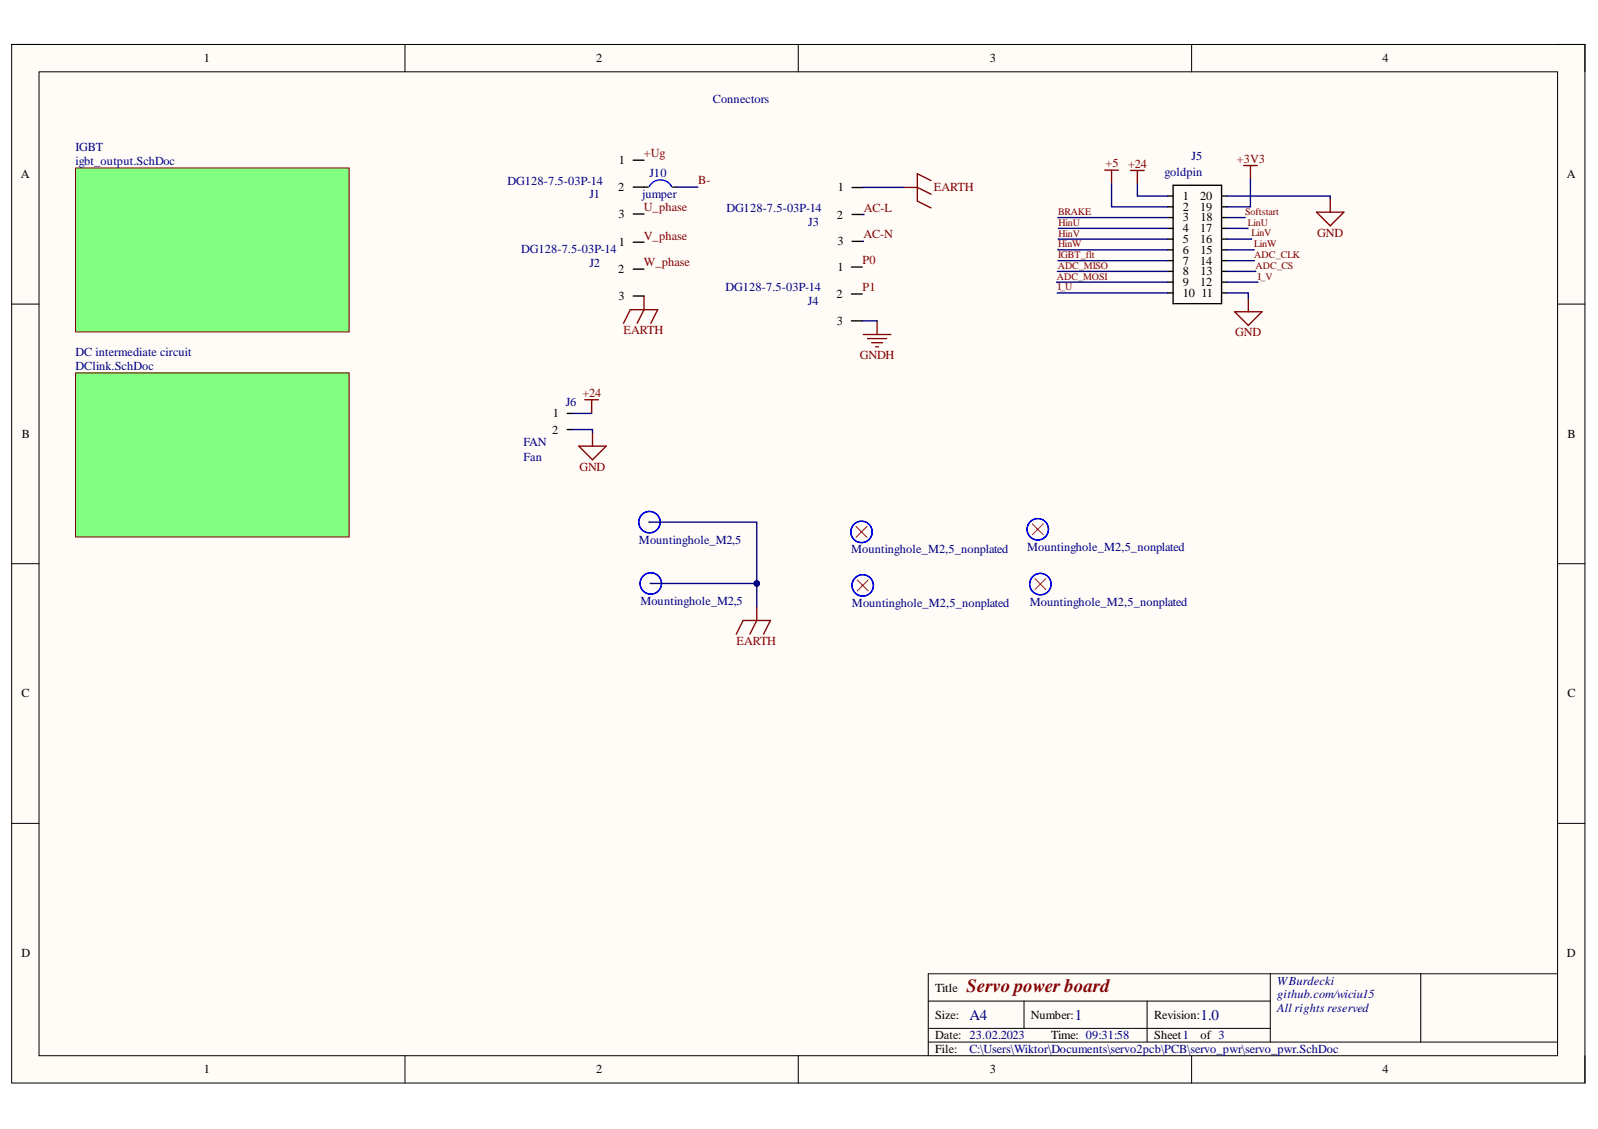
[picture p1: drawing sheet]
<svg xmlns="http://www.w3.org/2000/svg" width="297mm" height="210mm" viewBox="0 0 297 210" stroke-linecap="round" stroke-linejoin="round" font-family="sans-serif">
<defs><g id="words">
<text font-size="3.5" fill="#800000" x="179.7" y="184.3">Servo power board</text>
<g font-size="2.8" fill="#000080">
<text x="180.2" y="189.6">A4</text>
<text x="199.8" y="189.6">1</text>
<text x="223.2" y="189.6">1.0</text>
</g>
<g font-size="2.3">
<text x="37.9" y="11.6">1</text>
<text x="110.8" y="11.6">2</text>
<text x="184" y="11.6">3</text>
<text x="257" y="11.6">4</text>
<text x="3.9" y="33.1">A</text>
<text x="114.9" y="35.5">2</text>
<text x="115.1" y="30.5">1</text>
<text x="155.7" y="35.6">1</text>
<text x="291.3" y="33.1">A</text>
<text x="115" y="40.6">3</text>
<text x="155.6" y="40.7">2</text>
<text x="219.9" y="37.2">1</text>
<text x="219.9" y="39.2">2</text>
<text x="219.9" y="41.2">3</text>
<text x="223.1" y="39.2">19</text>
<text x="223.1" y="37.2">20</text>
<text x="223.2" y="41.2">18</text>
<text x="115.1" y="45.8">1</text>
<text x="155.7" y="45.6">3</text>
<text x="219.9" y="43.2">4</text>
<text x="219.9" y="45.2">5</text>
<text x="219.9" y="47.2">6</text>
<text x="223.1" y="45.2">16</text>
<text x="223.1" y="43.2">17</text>
<text x="223.2" y="47.2">15</text>
<text x="114.9" y="50.8">2</text>
<text x="155.7" y="50.4">1</text>
<text x="219.9" y="49.2">7</text>
<text x="219.9" y="51.2">8</text>
<text x="219.9" y="53.2">9</text>
<text x="223.1" y="53.2">12</text>
<text x="223.1" y="49.2">14</text>
<text x="223.2" y="51.2">13</text>
<text x="115" y="55.8">3</text>
<text x="155.5" y="55.4">2</text>
<text x="219.9" y="55.2">10</text>
<text x="223.3" y="55.2">11</text>
<text x="155.6" y="60.4">3</text>
<text x="102.8" y="77.6">1</text>
<text x="4.1" y="81.4">B</text>
<text x="102.6" y="80.6">2</text>
<text x="291.4" y="81.4">B</text>
<text x="4" y="129.7">C</text>
<text x="291.4" y="129.7">C</text>
<text x="4" y="177.9">D</text>
<text x="291.3" y="177.9">D</text>
<text x="173.8" y="184.3">Title</text>
<text x="173.8" y="189.4">Size:</text>
<text x="191.6" y="189.4">Number:</text>
<text x="214.5" y="189.4">Revision:</text>
<text x="173.8" y="193.2">Date: 23.02.2023</text>
<text x="173.8" y="195.8">File:</text>
<text x="195.4" y="193.2">Time: 09:31:58</text>
<text x="214.5" y="193.2">Sheet1</text>
<text x="223.2" y="193.2">of 3</text>
<text x="37.9" y="199.6">1</text>
<text x="110.8" y="199.6">2</text>
<text x="184" y="199.6">3</text>
<text x="257" y="199.6">4</text>
</g>
<g font-size="2.3" fill="#000080">
<text x="132.5" y="19.1">Connectors</text>
<text x="14" y="28.1">IGBT</text>
<text x="221.5" y="29.7">J5</text>
<text x="14" y="30.7">igbt_output.SchDoc</text>
<text x="94.3" y="34.3">DG128-7.5-03P-14</text>
<text x="120.7" y="32.9">J10</text>
<text x="216.5" y="32.8">goldpin</text>
<text x="109.6" y="36.8">J1</text>
<text x="119.4" y="36.8">jumper</text>
<text x="135" y="39.4">DG128-7.5-03P-14</text>
<text x="96.9" y="47.1">DG128-7.5-03P-14</text>
<text x="150.2" y="42">J3</text>
<text x="109.6" y="49.6">J2</text>
<text x="134.8" y="54.2">DG128-7.5-03P-14</text>
<text x="150.2" y="56.7">J4</text>
<text x="14" y="66.3">DC intermediate circuit</text>
<text x="14" y="68.8">DClink.SchDoc</text>
<text x="105.2" y="75.6">J6</text>
<text x="97.3" y="82.8">FAN</text>
<text x="97.3" y="85.8">Fan</text>
<text x="118.8" y="101.1">Mountinghole_M2,5</text>
<text x="158.2" y="102.9">Mountinghole_M2,5_nonplated</text>
<text x="190.9" y="102.4">Mountinghole_M2,5_nonplated</text>
<text x="119" y="112.5">Mountinghole_M2,5</text>
<text x="158.4" y="112.8">Mountinghole_M2,5_nonplated</text>
<text x="191.4" y="112.6">Mountinghole_M2,5_nonplated</text>
<text x="237.4" y="183.1">WBurdecki</text>
<text x="237.4" y="185.6">github.com/wiciu15</text>
<text x="237.4" y="188.2">All rights reserved</text>
<text x="180.2" y="195.8">C:\Users\Wiktor\Documents\servo2pcb\PCB\servo_pwr\servo_pwr.SchDoc</text>
</g>
<g font-size="2.3" fill="#800000">
<text x="119.7" y="29.2">+Ug</text>
<text x="129.8" y="34.2">B-</text>
<text x="173.6" y="35.6">EARTH</text>
<text x="205.5" y="31.1">+5</text>
<text x="209.7" y="31.2">+24</text>
<text x="229.9" y="30.3">+3V3</text>
<text x="119.7" y="39.3">U_phase</text>
<text x="160.6" y="39.4">AC-L</text>
<text x="119.7" y="44.5">V_phase</text>
<text x="160.5" y="44.3">AC-N</text>
<text x="244.8" y="44">GND</text>
<text x="119.7" y="49.5">W_phase</text>
<text x="160.3" y="49.1">P0</text>
<text x="160.3" y="54.1">P1</text>
<text x="115.9" y="62.1">EARTH</text>
<text x="229.6" y="62.5">GND</text>
<text x="159.8" y="66.8">GNDH</text>
<text x="108.3" y="73.8">+24</text>
<text x="107.7" y="87.5">GND</text>
<text x="136.9" y="119.9">EARTH</text>
</g>
<g font-size="1.9" fill="#800000">
<text x="196.7" y="40.1">BRAKE</text>
<text x="231.5" y="40.1">Softstart</text>
<text x="196.7" y="45.9">HinW</text>
<text x="196.8" y="42">HinU</text>
<text x="196.8" y="44">HinV</text>
<text x="232" y="42.1">LinU</text>
<text x="232.6" y="43.9">LinV</text>
<text x="233.1" y="46">LinW</text>
<text x="196.4" y="52.1">ADC_MOSI</text>
<text x="196.6" y="50">ADC_MISO</text>
<text x="196.7" y="48">IGBT_flt</text>
<text x="233.1" y="48">ADC_CLK</text>
<text x="233.4" y="50">ADC_CS</text>
<text x="233.8" y="52.1">I_V</text>
<text x="196.6" y="54">I_U</text>
</g>
</g></defs>
<path d="M2.2 8.3h292.4v193.1h-292.4z" fill-rule="evenodd" fill="#fffcf8"/>
<path d="M2.2 8.3h292.4v193.1h-292.4z" fill="none" stroke="#000" stroke-width=".19"/>
<path d="M7.3 13.4h282.2v182.9h-282.2z" fill-rule="evenodd" fill="#fffcf8"/>
<g fill="none" stroke="#000" stroke-width=".19">
<path d="M2.2 8.3h5.1M7.3 13.4h282.2v182.9h-282.2zM75.3 8.3v5M148.4 8.3v5M221.5 8.3v5.1M289.5 8.3h5.1v5.1M2.2 56.5h5.1M289.5 56.5h5.1M2.2 104.8h5.1M289.5 104.8h5.1M2.2 153.1h5.1M289.5 153.1h5.1"/>
<path d="M75.3 196.3v5.1M148.4 196.3v5.1M172.5 186.1h63.6M172.5 193.7h117M172.5 191.2h63.6M190.3 186.1v5.1M213.2 186.1v7.6M221.5 196.3v5.1M236.1 181v12.7M264.1 181v12.7M289.5 181h-117v15.3M294.6 196.3v5.1"/>
</g>
<path d="M14 31.2h50.9v30.5h-50.9z" fill-rule="evenodd" fill="#80ff80"/>
<path d="M14 31.2h50.9v30.5h-50.9z" fill="none" stroke="#800000" stroke-width=".19"/>
<path d="M14 69.3h50.9v30.5h-50.9z" fill-rule="evenodd" fill="#80ff80"/>
<path d="M14 69.3h50.9v30.5h-50.9z" fill="none" stroke="#800000" stroke-width=".19"/>
<g fill="none" stroke="#000" stroke-width=".25">
<path d="M117.7 29.8h2M117.7 34.8h2.8M117.7 39.8h2M125 34.8h.8M158.4 34.9h2M158.4 39.9h2M217.1 36.4h1M217.1 38.5h1M218.1 34.5h9v22h-9zM227.1 36.4h1M227.1 38.5h1M117.7 45h2"/>
<path d="M117.7 50h2M117.7 55h2M158.3 49.6h2M158.3 54.7h2M158.3 59.7h2M158.4 44.9h2M217.1 40.5h1M217.1 42.5h1M217.1 44.5h1M217.1 46.5h1M217.1 48.5h1M217.1 50.5h1"/>
<path d="M217.1 52.5h1M217.1 54.5h1M227.1 40.5h1M227.1 42.5h1M227.1 44.5h1M227.1 46.5h1M227.1 48.5h1M227.1 50.5h1M227.1 52.5h1M227.1 54.5h1M105.4 76.9h1M105.4 79.9h1"/>
<path d="M120.6 97.1h.1M160 98.9h.1M192.8 98.4h.1M120.9 108.5h.1M160.3 108.8h.1M193.3 108.6h.1"/>
</g>
<g fill="none" stroke="#800000" stroke-width=".25">
<path d="M168 34.8h2.5l2.6 1.3M170.5 37.4l2.6 1.3M173.1 33.6l-2.6-1.3v5.1M205.3 31.6h2.6M206.6 31.6v2.6M210.1 31.7h2.6M211.4 31.7v2.5M231.2 30.8h2.5M232.4 30.8v2.5M244.7 39.4h5.1l-2.5 2.6zM247.3 36.9v2.5M119.7 55v2.6l-1.3 2.5"/>
<path d="M163 59.7v2.5M229.5 58h5.1l-2.6 2.5zM232 55.4v2.6M108.7 74.3h2.5M110 74.3v2.6M115.9 60.1l1.3-2.5h5l-1.2 2.5M160.5 62.2h5.1M161.3 63h3.5M162 63.7h2M162.8 64.5h.5M107.6 82.9h5.1l-2.6 2.6zM110.1 80.4v2.5"/>
<path d="M136.9 117.9l1.2-2.5h5.1l-1.3 2.5M140.7 112.8v2.6l-1.3 2.5"/>
</g>
<g fill="none" stroke="#00f" stroke-width=".25">
<path d="M120.7 34.7a2.37 2.37 0 0 1 4.2 0"/>
<circle cx="120.7" cy="97.1" r="1.99"/>
<circle cx="160.1" cy="98.9" r="1.99"/>
<circle cx="192.9" cy="98.4" r="1.99"/>
<circle cx="121" cy="108.5" r="1.99"/>
<circle cx="160.4" cy="108.8" r="1.99"/>
<circle cx="193.4" cy="108.6" r="1.99"/>
</g>
<path d="M159.1 97.9l2.1 2M161.2 97.9l-2.1 2M191.9 97.4l2 2M193.9 97.4l-2 2M159.3 107.8l2.1 2.1M161.4 107.8l-2.1 2.1M192.4 107.6l2 2M194.4 107.6l-2 2" fill="none" stroke="#f00" stroke-width=".19"/>
<path d="M228.1 36.4h19.2v.5M106.4 79.9h3.7v.5M106.4 76.9h3.6M120.7 97.1h20v11.4h-19.7" fill="none" stroke="#000080" stroke-width=".25"/>
<circle cx="140.7" cy="108.5" r=".51" fill="#000080"/>
<circle cx="140.7" cy="108.5" r=".51" fill="none" stroke="#000080" stroke-width=".19"/>
<g fill="none" stroke="#000080" stroke-width=".25">
<path d="M160.4 39.9h.2M168 34.8l-7.6 .1M206.6 34.2v4.3h10.5M211.4 34.2v2.2h5.7M232.4 33.3v5.2h-4.3M160.5 44.9h-.1M163 59.7h-2.7M196.5 54.5h20.6M196.6 50.5h20.5M196.7 46.3v.2h20.4M196.7 48.4l20.4 .1M196.7 42.5h20.4"/>
<path d="M196.7 44.4l20.4 .1M217.1 52.5h-20.7M217.1 40.5h-20.4M228.1 54.5h3.9v.9M228.1 52.5h5.7M228.1 42.5h3.9M228.1 40.5h3.3M232.6 44.4l-4.5 .1M233.1 46.4l-5 .1M233.1 48.5h-5M233.4 50.4l-5.3 .1M140.7 108.5v4.3"/>
</g>
<circle cx="140.7" cy="108.5" r=".51" fill="#000080"/>
<circle cx="140.7" cy="108.5" r=".51" fill="none" stroke="#000080" stroke-width=".19"/>
<path d="M125.8 34.8h3.9" fill="none" stroke="#000080" stroke-width=".25"/>
<use href="#words"/>
</svg>
